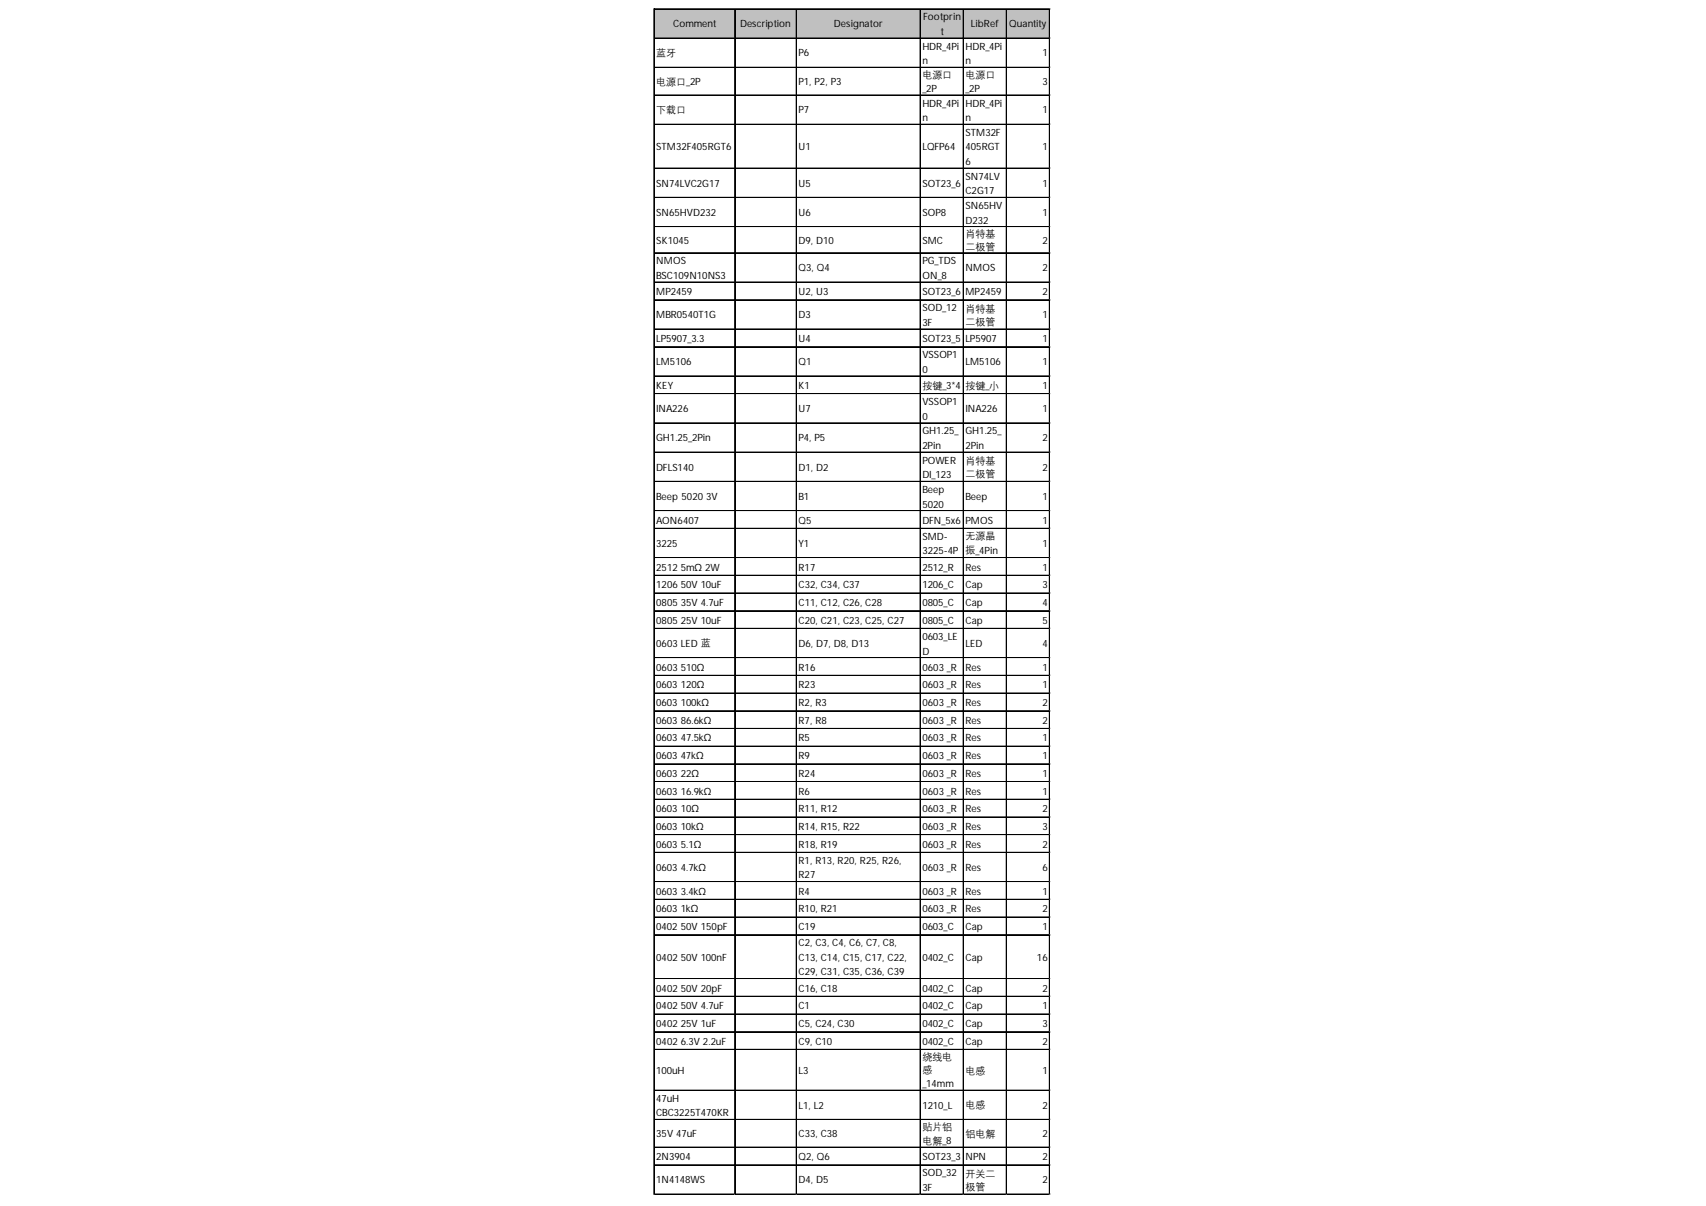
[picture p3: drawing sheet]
<svg xmlns="http://www.w3.org/2000/svg" width="297mm" height="210mm" viewBox="0 0 297 210" stroke-linecap="round" stroke-linejoin="round" font-family="sans-serif">
<defs><g id="words">
<g font-size="1.7">
<text x="117.2" y="4.7">Comment</text>
<text x="128.8" y="4.7">Description</text>
<text x="145.2" y="4.7">Designator</text>
<text x="160.7" y="3.5">Footprin</text>
<text x="169" y="4.7">LibRef</text>
<text x="175.7" y="4.7">Quantity</text>
<text x="114.2" y="9.8">蓝牙</text>
<text x="139" y="9.8">P6</text>
<text x="160.6" y="8.6">HDR_4Pi</text>
<text x="160.6" y="11.2">n</text>
<text x="163.8" y="6.1">t</text>
<text x="168.1" y="8.6">HDR_4Pi</text>
<text x="168.1" y="11.2">n</text>
<text x="181.5" y="9.8">1</text>
<text x="114.2" y="14.7">电源口_2P</text>
<text x="139" y="14.8">P1, P2, P3</text>
<text x="160.6" y="13.5">电源口</text>
<text x="160.6" y="16">_2P</text>
<text x="168.1" y="13.5">电源口</text>
<text x="168.1" y="16">_2P</text>
<text x="181.5" y="14.8">3</text>
<text x="114.2" y="19.7">下载口</text>
<text x="139" y="19.7">P7</text>
<text x="160.6" y="18.5">HDR_4Pi</text>
<text x="160.6" y="21.1">n</text>
<text x="168.1" y="18.5">HDR_4Pi</text>
<text x="168.1" y="21.1">n</text>
<text x="168.1" y="23.6">STM32F</text>
<text x="181.5" y="19.7">1</text>
<text x="114.2" y="26.2">STM32F405RGT6</text>
<text x="139" y="26.2">U1</text>
<text x="160.6" y="26.2">LQFP64</text>
<text x="168.1" y="26.2">405RGT</text>
<text x="168.1" y="28.7">6</text>
<text x="181.5" y="26.2">1</text>
<text x="114.2" y="32.5">SN74LVC2G17</text>
<text x="139" y="32.5">U5</text>
<text x="160.6" y="32.5">SOT23_6</text>
<text x="168.1" y="31.3">SN74LV</text>
<text x="168.1" y="33.8">C2G17</text>
<text x="181.5" y="32.5">1</text>
<text x="114.2" y="37.6">SN65HVD232</text>
<text x="139" y="37.6">U6</text>
<text x="160.6" y="37.6">SOP8</text>
<text x="168.1" y="36.4">SN65HV</text>
<text x="168.1" y="38.9">D232</text>
<text x="168.1" y="41.2">肖特基</text>
<text x="181.5" y="37.6">1</text>
<text x="114.2" y="42.4">SK1045</text>
<text x="114.2" y="46">NMOS</text>
<text x="139" y="42.4">D9, D10</text>
<text x="139" y="47.2">Q3, Q4</text>
<text x="160.6" y="42.4">SMC</text>
<text x="160.6" y="46">PG_TDS</text>
<text x="168.1" y="43.5">二极管</text>
<text x="168.1" y="47.2">NMOS</text>
<text x="181.5" y="42.4">2</text>
<text x="181.5" y="47.2">2</text>
<text x="114.2" y="48.5">BSC109N10NS3</text>
<text x="114.2" y="51.4">MP2459</text>
<text x="139" y="51.4">U2, U3</text>
<text x="160.6" y="48.5">ON_8</text>
<text x="160.6" y="51.4">SOT23_6</text>
<text x="168.1" y="51.4">MP2459</text>
<text x="181.5" y="51.4">2</text>
<text x="114.2" y="55.4">MBR0540T1G</text>
<text x="114.2" y="59.5">LP5907_3.3</text>
<text x="139" y="55.4">D3</text>
<text x="139" y="59.5">U4</text>
<text x="160.6" y="54.2">SOD_12</text>
<text x="160.6" y="56.7">3F</text>
<text x="160.6" y="59.5">SOT23_5</text>
<text x="168.1" y="54.2">肖特基</text>
<text x="168.1" y="56.5">二极管</text>
<text x="168.1" y="59.5">LP5907</text>
<text x="181.5" y="55.4">1</text>
<text x="181.5" y="59.5">1</text>
<text x="114.2" y="63.5">LM5106</text>
<text x="139" y="63.5">Q1</text>
<text x="160.6" y="62.3">VSSOP1</text>
<text x="160.6" y="64.9">0</text>
<text x="168.1" y="63.5">LM5106</text>
<text x="181.5" y="63.5">1</text>
<text x="114.2" y="67.7">KEY</text>
<text x="114.2" y="71.7">INA226</text>
<text x="139" y="67.7">K1</text>
<text x="139" y="71.7">U7</text>
<text x="160.6" y="67.6">按键_3*4</text>
<text x="160.6" y="70.5">VSSOP1</text>
<text x="168.1" y="67.6">按键_小</text>
<text x="168.1" y="71.7">INA226</text>
<text x="181.5" y="67.7">1</text>
<text x="181.5" y="71.7">1</text>
<text x="114.2" y="76.8">GH1.25_2Pin</text>
<text x="139" y="76.8">P4, P5</text>
<text x="160.6" y="73.1">0</text>
<text x="160.6" y="75.6">GH1.25_</text>
<text x="168.1" y="75.6">GH1.25_</text>
<text x="181.5" y="76.8">2</text>
<text x="114.2" y="81.9">DFLS140</text>
<text x="139" y="81.9">D1, D2</text>
<text x="160.6" y="78.2">2Pin</text>
<text x="160.6" y="80.7">POWER</text>
<text x="160.6" y="83.2">DI_123</text>
<text x="168.1" y="78.2">2Pin</text>
<text x="168.1" y="80.8">肖特基</text>
<text x="168.1" y="83">二极管</text>
<text x="181.5" y="81.9">2</text>
<text x="114.2" y="87">Beep 5020 3V</text>
<text x="139" y="87">B1</text>
<text x="160.6" y="85.8">Beep</text>
<text x="160.6" y="88.3">5020</text>
<text x="168.1" y="87">Beep</text>
<text x="181.5" y="87">1</text>
<text x="114.2" y="91.1">AON6407</text>
<text x="114.2" y="95.2">3225</text>
<text x="139" y="91.1">Q5</text>
<text x="139" y="95.2">Y1</text>
<text x="160.6" y="91.1">DFN_5x6</text>
<text x="160.6" y="94">SMD-</text>
<text x="168.1" y="91.1">PMOS</text>
<text x="168.1" y="93.9">无源晶</text>
<text x="181.5" y="91.1">1</text>
<text x="181.5" y="95.2">1</text>
<text x="114.2" y="99.3">2512 5mΩ 2W</text>
<text x="139" y="99.3">R17</text>
<text x="160.6" y="96.5">3225-4P</text>
<text x="160.6" y="99.3">2512_R</text>
<text x="168.1" y="96.3">振_4Pin</text>
<text x="168.1" y="99.3">Res</text>
<text x="181.5" y="99.3">1</text>
<text x="114.2" y="102.4">1206 50V 10uF</text>
<text x="114.2" y="105.5">0805 35V 4.7uF</text>
<text x="139" y="102.4">C32, C34, C37</text>
<text x="139" y="105.5">C11, C12, C26, C28</text>
<text x="160.6" y="102.4">1206_C</text>
<text x="160.6" y="105.5">0805_C</text>
<text x="168.1" y="102.4">Cap</text>
<text x="168.1" y="105.5">Cap</text>
<text x="181.5" y="102.4">3</text>
<text x="181.5" y="105.5">4</text>
<text x="114.2" y="108.6">0805 25V 10uF</text>
<text x="114.2" y="112.6">0603 LED 蓝</text>
<text x="139" y="108.6">C20, C21, C23, C25, C27</text>
<text x="139" y="112.6">D6, D7, D8, D13</text>
<text x="160.6" y="108.6">0805_C</text>
<text x="160.6" y="111.4">0603_LE</text>
<text x="160.6" y="113.9">D</text>
<text x="168.1" y="108.6">Cap</text>
<text x="168.1" y="112.6">LED</text>
<text x="181.5" y="108.6">5</text>
<text x="181.5" y="112.6">4</text>
<text x="114.2" y="116.7">0603 510Ω</text>
<text x="114.2" y="119.8">0603 120Ω</text>
<text x="139" y="116.7">R16</text>
<text x="139" y="119.8">R23</text>
<text x="160.6" y="116.7">0603 _R</text>
<text x="160.6" y="119.8">0603 _R</text>
<text x="168.1" y="116.7">Res</text>
<text x="168.1" y="119.8">Res</text>
<text x="181.5" y="116.7">1</text>
<text x="181.5" y="119.8">1</text>
<text x="114.2" y="122.9">0603 100kΩ</text>
<text x="114.2" y="126">0603 86.6kΩ</text>
<text x="139" y="122.9">R2, R3</text>
<text x="139" y="126">R7, R8</text>
<text x="160.6" y="122.9">0603 _R</text>
<text x="160.6" y="126">0603 _R</text>
<text x="168.1" y="122.9">Res</text>
<text x="168.1" y="126">Res</text>
<text x="181.5" y="122.9">2</text>
<text x="181.5" y="126">2</text>
<text x="114.2" y="129.1">0603 47.5kΩ</text>
<text x="139" y="129.1">R5</text>
<text x="160.6" y="129.1">0603 _R</text>
<text x="168.1" y="129.1">Res</text>
<text x="181.5" y="129.1">1</text>
<text x="114.2" y="132.1">0603 47kΩ</text>
<text x="114.2" y="135.2">0603 22Ω</text>
<text x="139" y="132.1">R9</text>
<text x="139" y="135.2">R24</text>
<text x="160.6" y="132.1">0603 _R</text>
<text x="160.6" y="135.2">0603 _R</text>
<text x="168.1" y="132.1">Res</text>
<text x="168.1" y="135.2">Res</text>
<text x="181.5" y="132.1">1</text>
<text x="181.5" y="135.2">1</text>
<text x="114.2" y="138.3">0603 16.9kΩ</text>
<text x="114.2" y="141.4">0603 10Ω</text>
<text x="139" y="138.3">R6</text>
<text x="139" y="141.4">R11, R12</text>
<text x="160.6" y="138.3">0603 _R</text>
<text x="160.6" y="141.4">0603 _R</text>
<text x="168.1" y="138.3">Res</text>
<text x="168.1" y="141.4">Res</text>
<text x="181.5" y="138.3">1</text>
<text x="181.5" y="141.4">2</text>
<text x="114.2" y="144.5">0603 10kΩ</text>
<text x="114.2" y="147.5">0603 5.1Ω</text>
<text x="139" y="144.5">R14, R15, R22</text>
<text x="139" y="147.5">R18, R19</text>
<text x="160.6" y="144.5">0603 _R</text>
<text x="160.6" y="147.5">0603 _R</text>
<text x="168.1" y="144.5">Res</text>
<text x="168.1" y="147.5">Res</text>
<text x="181.5" y="144.5">3</text>
<text x="181.5" y="147.5">2</text>
<text x="114.2" y="151.6">0603 4.7kΩ</text>
<text x="114.2" y="155.7">0603 3.4kΩ</text>
<text x="139" y="150.4">R1, R13, R20, R25, R26,</text>
<text x="139" y="152.9">R27</text>
<text x="139" y="155.7">R4</text>
<text x="160.6" y="151.6">0603 _R</text>
<text x="160.6" y="155.7">0603 _R</text>
<text x="168.1" y="151.6">Res</text>
<text x="168.1" y="155.7">Res</text>
<text x="181.5" y="151.6">6</text>
<text x="181.5" y="155.7">1</text>
<text x="114.2" y="158.8">0603 1kΩ</text>
<text x="114.2" y="161.9">0402 50V 150pF</text>
<text x="139" y="158.8">R10, R21</text>
<text x="139" y="161.9">C19</text>
<text x="160.6" y="158.8">0603 _R</text>
<text x="160.6" y="161.9">0603_C</text>
<text x="168.1" y="158.8">Res</text>
<text x="168.1" y="161.9">Cap</text>
<text x="181.5" y="158.8">2</text>
<text x="181.5" y="161.9">1</text>
<text x="114.2" y="167.2">0402 50V 100nF</text>
<text x="139" y="164.7">C2, C3, C4, C6, C7, C8,</text>
<text x="139" y="167.2">C13, C14, C15, C17, C22,</text>
<text x="160.6" y="167.2">0402_C</text>
<text x="168.1" y="167.2">Cap</text>
<text x="180.6" y="167.2">16</text>
<text x="114.2" y="172.6">0402 50V 20pF</text>
<text x="139" y="169.8">C29, C31, C35, C36, C39</text>
<text x="139" y="172.6">C16, C18</text>
<text x="160.6" y="172.6">0402_C</text>
<text x="168.1" y="172.6">Cap</text>
<text x="181.5" y="172.6">2</text>
<text x="114.2" y="175.7">0402 50V 4.7uF</text>
<text x="114.2" y="178.8">0402 25V 1uF</text>
<text x="139" y="175.7">C1</text>
<text x="139" y="178.8">C5, C24, C30</text>
<text x="160.6" y="175.7">0402_C</text>
<text x="160.6" y="178.8">0402_C</text>
<text x="168.1" y="175.7">Cap</text>
<text x="168.1" y="178.8">Cap</text>
<text x="181.5" y="175.7">1</text>
<text x="181.5" y="178.8">3</text>
<text x="114.2" y="181.8">0402 6.3V 2.2uF</text>
<text x="139" y="181.8">C9, C10</text>
<text x="160.6" y="181.8">0402_C</text>
<text x="160.6" y="184.4">绕线电</text>
<text x="168.1" y="181.8">Cap</text>
<text x="181.5" y="181.8">2</text>
<text x="114.2" y="186.9">100uH</text>
<text x="114.2" y="191.7">47uH</text>
<text x="139" y="186.9">L3</text>
<text x="160.6" y="186.7">感</text>
<text x="160.6" y="189.2">_14mm</text>
<text x="168.1" y="186.9">电感</text>
<text x="181.5" y="186.9">1</text>
<text x="114.2" y="194.3">CBC3225T470KR</text>
<text x="114.2" y="197.9">35V 47uF</text>
<text x="139" y="193">L1, L2</text>
<text x="139" y="197.9">C33, C38</text>
<text x="160.6" y="193">1210_L</text>
<text x="160.6" y="196.6">贴片铝</text>
<text x="168.1" y="192.9">电感</text>
<text x="168.1" y="197.8">铝电解</text>
<text x="181.5" y="193">2</text>
<text x="181.5" y="197.9">2</text>
<text x="114.2" y="201.9">2N3904</text>
<text x="139" y="201.9">Q2, Q6</text>
<text x="160.6" y="199">电解_8</text>
<text x="160.6" y="201.9">SOT23_3</text>
<text x="168.1" y="201.9">NPN</text>
<text x="181.5" y="201.9">2</text>
<text x="114.2" y="205.9">1N4148WS</text>
<text x="139" y="205.9">D4, D5</text>
<text x="160.6" y="204.7">SOD_32</text>
<text x="160.6" y="207.3">3F</text>
<text x="168.1" y="204.8">开关二</text>
<text x="168.1" y="207.1">极管</text>
<text x="181.5" y="205.9">2</text>
</g>
</g></defs>
<path d="M113.9 1.6h68.9v5.1h-68.9z" fill="#c0c0c0"/>
<g fill="none" stroke="#000" stroke-width=".17">
<path d="M113.8 1.5v206.5M113.9 1.5v206.5M114 1.5h68.8M114 1.6h68.8M114 6.6h68.8M114 6.7h68.8M114 11.7h68.8M114 11.8h68.8M114 16.5h68.8M114 16.6h68.8M127.9 1.7v206.3M128 1.7v206.3"/>
<path d="M138.6 1.7v206.3M138.7 1.7v206.3M160.2 1.7v206.3M160.3 1.7v206.3M167.7 1.7v206.3M167.8 1.7v206.3M175.2 1.7v206.3M175.3 1.7v206.3M182.7 1.7v206.3M182.8 1.7v206.3M114 21.6h68.8M114 21.7h68.8"/>
<path d="M114 29.3h68.8M114 34.3h68.8M114 34.4h68.8M114 39.4h68.8M114 39.5h68.8M114 44h68.8M114 44.1h68.8M114 49.1h68.8M114 52.2h68.8M114 57.2h68.8M114 57.3h68.8M114 60.3h68.8"/>
<path d="M114 60.4h68.8M114 65.4h68.8M114 65.5h68.8M114 68.5h68.8M114 68.6h68.8M114 73.6h68.8M114 73.7h68.8M114 78.7h68.8M114 78.8h68.8M114 83.8h68.8M114 88.9h68.8M114 91.9h68.8"/>
<path d="M114 92h68.8M114 97h68.8M114 97.1h68.8M114 100.1h68.8M114 100.2h68.8M114 103.2h68.8M114 103.3h68.8M114 106.3h68.8M114 109.4h68.8M114 114.5h68.8M114 117.5h68.8M114 117.6h68.8"/>
<path d="M114 120.6h68.8M114 120.7h68.8M114 123.7h68.8M114 123.8h68.8M114 126.8h68.8M114 129.9h68.8M114 132.9h68.8M114 133h68.8M114 136h68.8M114 136.1h68.8M114 139.1h68.8M114 139.2h68.8"/>
<path d="M114 142.2h68.8M114 145.3h68.8M114 148.3h68.8M114 148.4h68.8M114 153.4h68.8M114 153.5h68.8M114 156.5h68.8M114 156.6h68.8M114 159.6h68.8M114 159.7h68.8M114 162.7h68.8M114 170.3h68.8"/>
<path d="M114 170.4h68.8M114 173.4h68.8M114 173.5h68.8M114 176.5h68.8M114 179.6h68.8M114 182.6h68.8M114 182.7h68.8M114 189.7h68.8M114 189.8h68.8M114 194.8h68.8M114 194.9h68.8M114 199.6h68.8"/>
<path d="M114 199.7h68.8M114 202.7h68.8M114 202.8h68.8M114 207.8h68.8M114 207.9h68.8"/>
</g>
<path d="M113.8 208h.1" fill="none" stroke="#d4d4d4" stroke-width=".17"/>
<path d="M113.8 208h.2z" fill="#d4d4d4"/>
<path d="M127.9 208h.1" fill="none" stroke="#d4d4d4" stroke-width=".17"/>
<path d="M127.9 208h.1z" fill="#d4d4d4"/>
<path d="M138.6 208h.1" fill="none" stroke="#d4d4d4" stroke-width=".17"/>
<path d="M138.6 208h.2z" fill="#d4d4d4"/>
<path d="M160.2 208h.1" fill="none" stroke="#d4d4d4" stroke-width=".17"/>
<path d="M160.2 208h.1z" fill="#d4d4d4"/>
<path d="M167.7 208h.1" fill="none" stroke="#d4d4d4" stroke-width=".17"/>
<path d="M167.7 208h.1z" fill="#d4d4d4"/>
<path d="M175.2 208h.1" fill="none" stroke="#d4d4d4" stroke-width=".17"/>
<path d="M175.2 208h.1z" fill="#d4d4d4"/>
<path d="M182.7 208h.1" fill="none" stroke="#d4d4d4" stroke-width=".17"/>
<path d="M182.7 208h.1z" fill="#d4d4d4"/>
<path d="M182.8 1.5h.1" fill="none" stroke="#d4d4d4" stroke-width=".17"/>
<path d="M182.8 1.5l.1 .2z" fill="#d4d4d4"/>
<path d="M182.8 6.6h.1" fill="none" stroke="#d4d4d4" stroke-width=".17"/>
<path d="M182.8 6.6l.1 .1z" fill="#d4d4d4"/>
<path d="M182.8 11.7h.1" fill="none" stroke="#d4d4d4" stroke-width=".17"/>
<path d="M182.8 11.7l.1 .1z" fill="#d4d4d4"/>
<path d="M182.8 16.5h.1" fill="none" stroke="#d4d4d4" stroke-width=".17"/>
<path d="M182.8 16.5l.1 .2z" fill="#d4d4d4"/>
<path d="M182.8 21.6h.1" fill="none" stroke="#d4d4d4" stroke-width=".17"/>
<path d="M182.8 21.6l.1 .2z" fill="#d4d4d4"/>
<path d="M182.8 29.3h.1" fill="none" stroke="#d4d4d4" stroke-width=".17"/>
<path d="M182.8 29.3l.1 .1z" fill="#d4d4d4"/>
<path d="M182.8 34.3h.1" fill="none" stroke="#d4d4d4" stroke-width=".17"/>
<path d="M182.8 34.3l.1 .2z" fill="#d4d4d4"/>
<path d="M182.8 39.4h.1" fill="none" stroke="#d4d4d4" stroke-width=".17"/>
<path d="M182.8 39.4l.1 .2z" fill="#d4d4d4"/>
<path d="M182.8 44h.1" fill="none" stroke="#d4d4d4" stroke-width=".17"/>
<path d="M182.8 44l.1 .1z" fill="#d4d4d4"/>
<path d="M182.8 49.1h.1" fill="none" stroke="#d4d4d4" stroke-width=".17"/>
<path d="M182.8 49.1l.1 .1z" fill="#d4d4d4"/>
<path d="M182.8 52.2h.1" fill="none" stroke="#d4d4d4" stroke-width=".17"/>
<path d="M182.8 52.2l.1 .1z" fill="#d4d4d4"/>
<path d="M182.8 57.2h.1" fill="none" stroke="#d4d4d4" stroke-width=".17"/>
<path d="M182.8 57.2l.1 .2z" fill="#d4d4d4"/>
<path d="M182.8 60.3h.1" fill="none" stroke="#d4d4d4" stroke-width=".17"/>
<path d="M182.8 60.3l.1 .2z" fill="#d4d4d4"/>
<path d="M182.8 65.4h.1" fill="none" stroke="#d4d4d4" stroke-width=".17"/>
<path d="M182.8 65.4l.1 .2z" fill="#d4d4d4"/>
<path d="M182.8 68.5h.1" fill="none" stroke="#d4d4d4" stroke-width=".17"/>
<path d="M182.8 68.5l.1 .1z" fill="#d4d4d4"/>
<path d="M182.8 73.6h.1" fill="none" stroke="#d4d4d4" stroke-width=".17"/>
<path d="M182.8 73.6l.1 .1z" fill="#d4d4d4"/>
<path d="M182.8 78.7h.1" fill="none" stroke="#d4d4d4" stroke-width=".17"/>
<path d="M182.8 78.7l.1 .1z" fill="#d4d4d4"/>
<path d="M182.8 83.8h.1" fill="none" stroke="#d4d4d4" stroke-width=".17"/>
<path d="M182.8 83.8l.1 .1z" fill="#d4d4d4"/>
<path d="M182.8 88.9h.1" fill="none" stroke="#d4d4d4" stroke-width=".17"/>
<path d="M182.8 88.9l.1 .1z" fill="#d4d4d4"/>
<path d="M182.8 91.9h.1" fill="none" stroke="#d4d4d4" stroke-width=".17"/>
<path d="M182.8 91.9l.1 .2z" fill="#d4d4d4"/>
<path d="M182.8 97h.1" fill="none" stroke="#d4d4d4" stroke-width=".17"/>
<path d="M182.8 97l.1 .2z" fill="#d4d4d4"/>
<path d="M182.8 100.1h.1" fill="none" stroke="#d4d4d4" stroke-width=".17"/>
<path d="M182.8 100.1l.1 .2z" fill="#d4d4d4"/>
<path d="M182.8 103.2h.1" fill="none" stroke="#d4d4d4" stroke-width=".17"/>
<path d="M182.8 103.2l.1 .1z" fill="#d4d4d4"/>
<path d="M182.8 106.3h.1" fill="none" stroke="#d4d4d4" stroke-width=".17"/>
<path d="M182.8 106.3l.1 .1z" fill="#d4d4d4"/>
<path d="M182.8 109.4h.1" fill="none" stroke="#d4d4d4" stroke-width=".17"/>
<path d="M182.8 109.4l.1 .1z" fill="#d4d4d4"/>
<path d="M182.8 114.5h.1" fill="none" stroke="#d4d4d4" stroke-width=".17"/>
<path d="M182.8 114.5l.1 .1z" fill="#d4d4d4"/>
<path d="M182.8 117.5h.1" fill="none" stroke="#d4d4d4" stroke-width=".17"/>
<path d="M182.8 117.5l.1 .2z" fill="#d4d4d4"/>
<path d="M182.8 120.6h.1" fill="none" stroke="#d4d4d4" stroke-width=".17"/>
<path d="M182.8 120.6l.1 .1z" fill="#d4d4d4"/>
<path d="M182.8 123.7h.1" fill="none" stroke="#d4d4d4" stroke-width=".17"/>
<path d="M182.8 123.7l.1 .1z" fill="#d4d4d4"/>
<path d="M182.8 126.8h.1" fill="none" stroke="#d4d4d4" stroke-width=".17"/>
<path d="M182.8 126.8l.1 .1z" fill="#d4d4d4"/>
<path d="M182.8 129.9h.1" fill="none" stroke="#d4d4d4" stroke-width=".17"/>
<path d="M182.8 129.9l.1 .1z" fill="#d4d4d4"/>
<path d="M182.8 132.9h.1" fill="none" stroke="#d4d4d4" stroke-width=".17"/>
<path d="M182.8 132.9l.1 .2z" fill="#d4d4d4"/>
<path d="M182.8 136h.1" fill="none" stroke="#d4d4d4" stroke-width=".17"/>
<path d="M182.8 136l.1 .2z" fill="#d4d4d4"/>
<path d="M182.8 139.1h.1" fill="none" stroke="#d4d4d4" stroke-width=".17"/>
<path d="M182.8 139.1l.1 .1z" fill="#d4d4d4"/>
<path d="M182.8 142.2h.1" fill="none" stroke="#d4d4d4" stroke-width=".17"/>
<path d="M182.8 142.2l.1 .1z" fill="#d4d4d4"/>
<path d="M182.8 145.3h.1" fill="none" stroke="#d4d4d4" stroke-width=".17"/>
<path d="M182.8 145.3l.1 .1z" fill="#d4d4d4"/>
<path d="M182.8 148.3h.1" fill="none" stroke="#d4d4d4" stroke-width=".17"/>
<path d="M182.8 148.3l.1 .2z" fill="#d4d4d4"/>
<path d="M182.8 153.4h.1" fill="none" stroke="#d4d4d4" stroke-width=".17"/>
<path d="M182.8 153.4l.1 .2z" fill="#d4d4d4"/>
<path d="M182.8 156.5h.1" fill="none" stroke="#d4d4d4" stroke-width=".17"/>
<path d="M182.8 156.5l.1 .1z" fill="#d4d4d4"/>
<path d="M182.8 159.6h.1" fill="none" stroke="#d4d4d4" stroke-width=".17"/>
<path d="M182.8 159.6l.1 .1z" fill="#d4d4d4"/>
<path d="M182.8 162.7h.1" fill="none" stroke="#d4d4d4" stroke-width=".17"/>
<path d="M182.8 162.7l.1 .1z" fill="#d4d4d4"/>
<path d="M182.8 170.3h.1" fill="none" stroke="#d4d4d4" stroke-width=".17"/>
<path d="M182.8 170.3l.1 .1z" fill="#d4d4d4"/>
<path d="M182.8 173.4h.1" fill="none" stroke="#d4d4d4" stroke-width=".17"/>
<path d="M182.8 173.4l.1 .1z" fill="#d4d4d4"/>
<path d="M182.8 176.5h.1" fill="none" stroke="#d4d4d4" stroke-width=".17"/>
<path d="M182.8 176.5l.1 .1z" fill="#d4d4d4"/>
<path d="M182.8 179.6h.1" fill="none" stroke="#d4d4d4" stroke-width=".17"/>
<path d="M182.8 179.6l.1 .1z" fill="#d4d4d4"/>
<path d="M182.8 182.6h.1" fill="none" stroke="#d4d4d4" stroke-width=".17"/>
<path d="M182.8 182.6l.1 .2z" fill="#d4d4d4"/>
<path d="M182.8 189.7h.1" fill="none" stroke="#d4d4d4" stroke-width=".17"/>
<path d="M182.8 189.7l.1 .2z" fill="#d4d4d4"/>
<path d="M182.8 194.8h.1" fill="none" stroke="#d4d4d4" stroke-width=".17"/>
<path d="M182.8 194.8l.1 .2z" fill="#d4d4d4"/>
<path d="M182.8 199.6h.1" fill="none" stroke="#d4d4d4" stroke-width=".17"/>
<path d="M182.8 199.6l.1 .2z" fill="#d4d4d4"/>
<path d="M182.8 202.7h.1" fill="none" stroke="#d4d4d4" stroke-width=".17"/>
<path d="M182.8 202.7l.1 .2z" fill="#d4d4d4"/>
<path d="M182.8 207.8h.1" fill="none" stroke="#d4d4d4" stroke-width=".17"/>
<path d="M182.8 207.8l.1 .2z" fill="#d4d4d4"/>
<use href="#words"/>
</svg>
